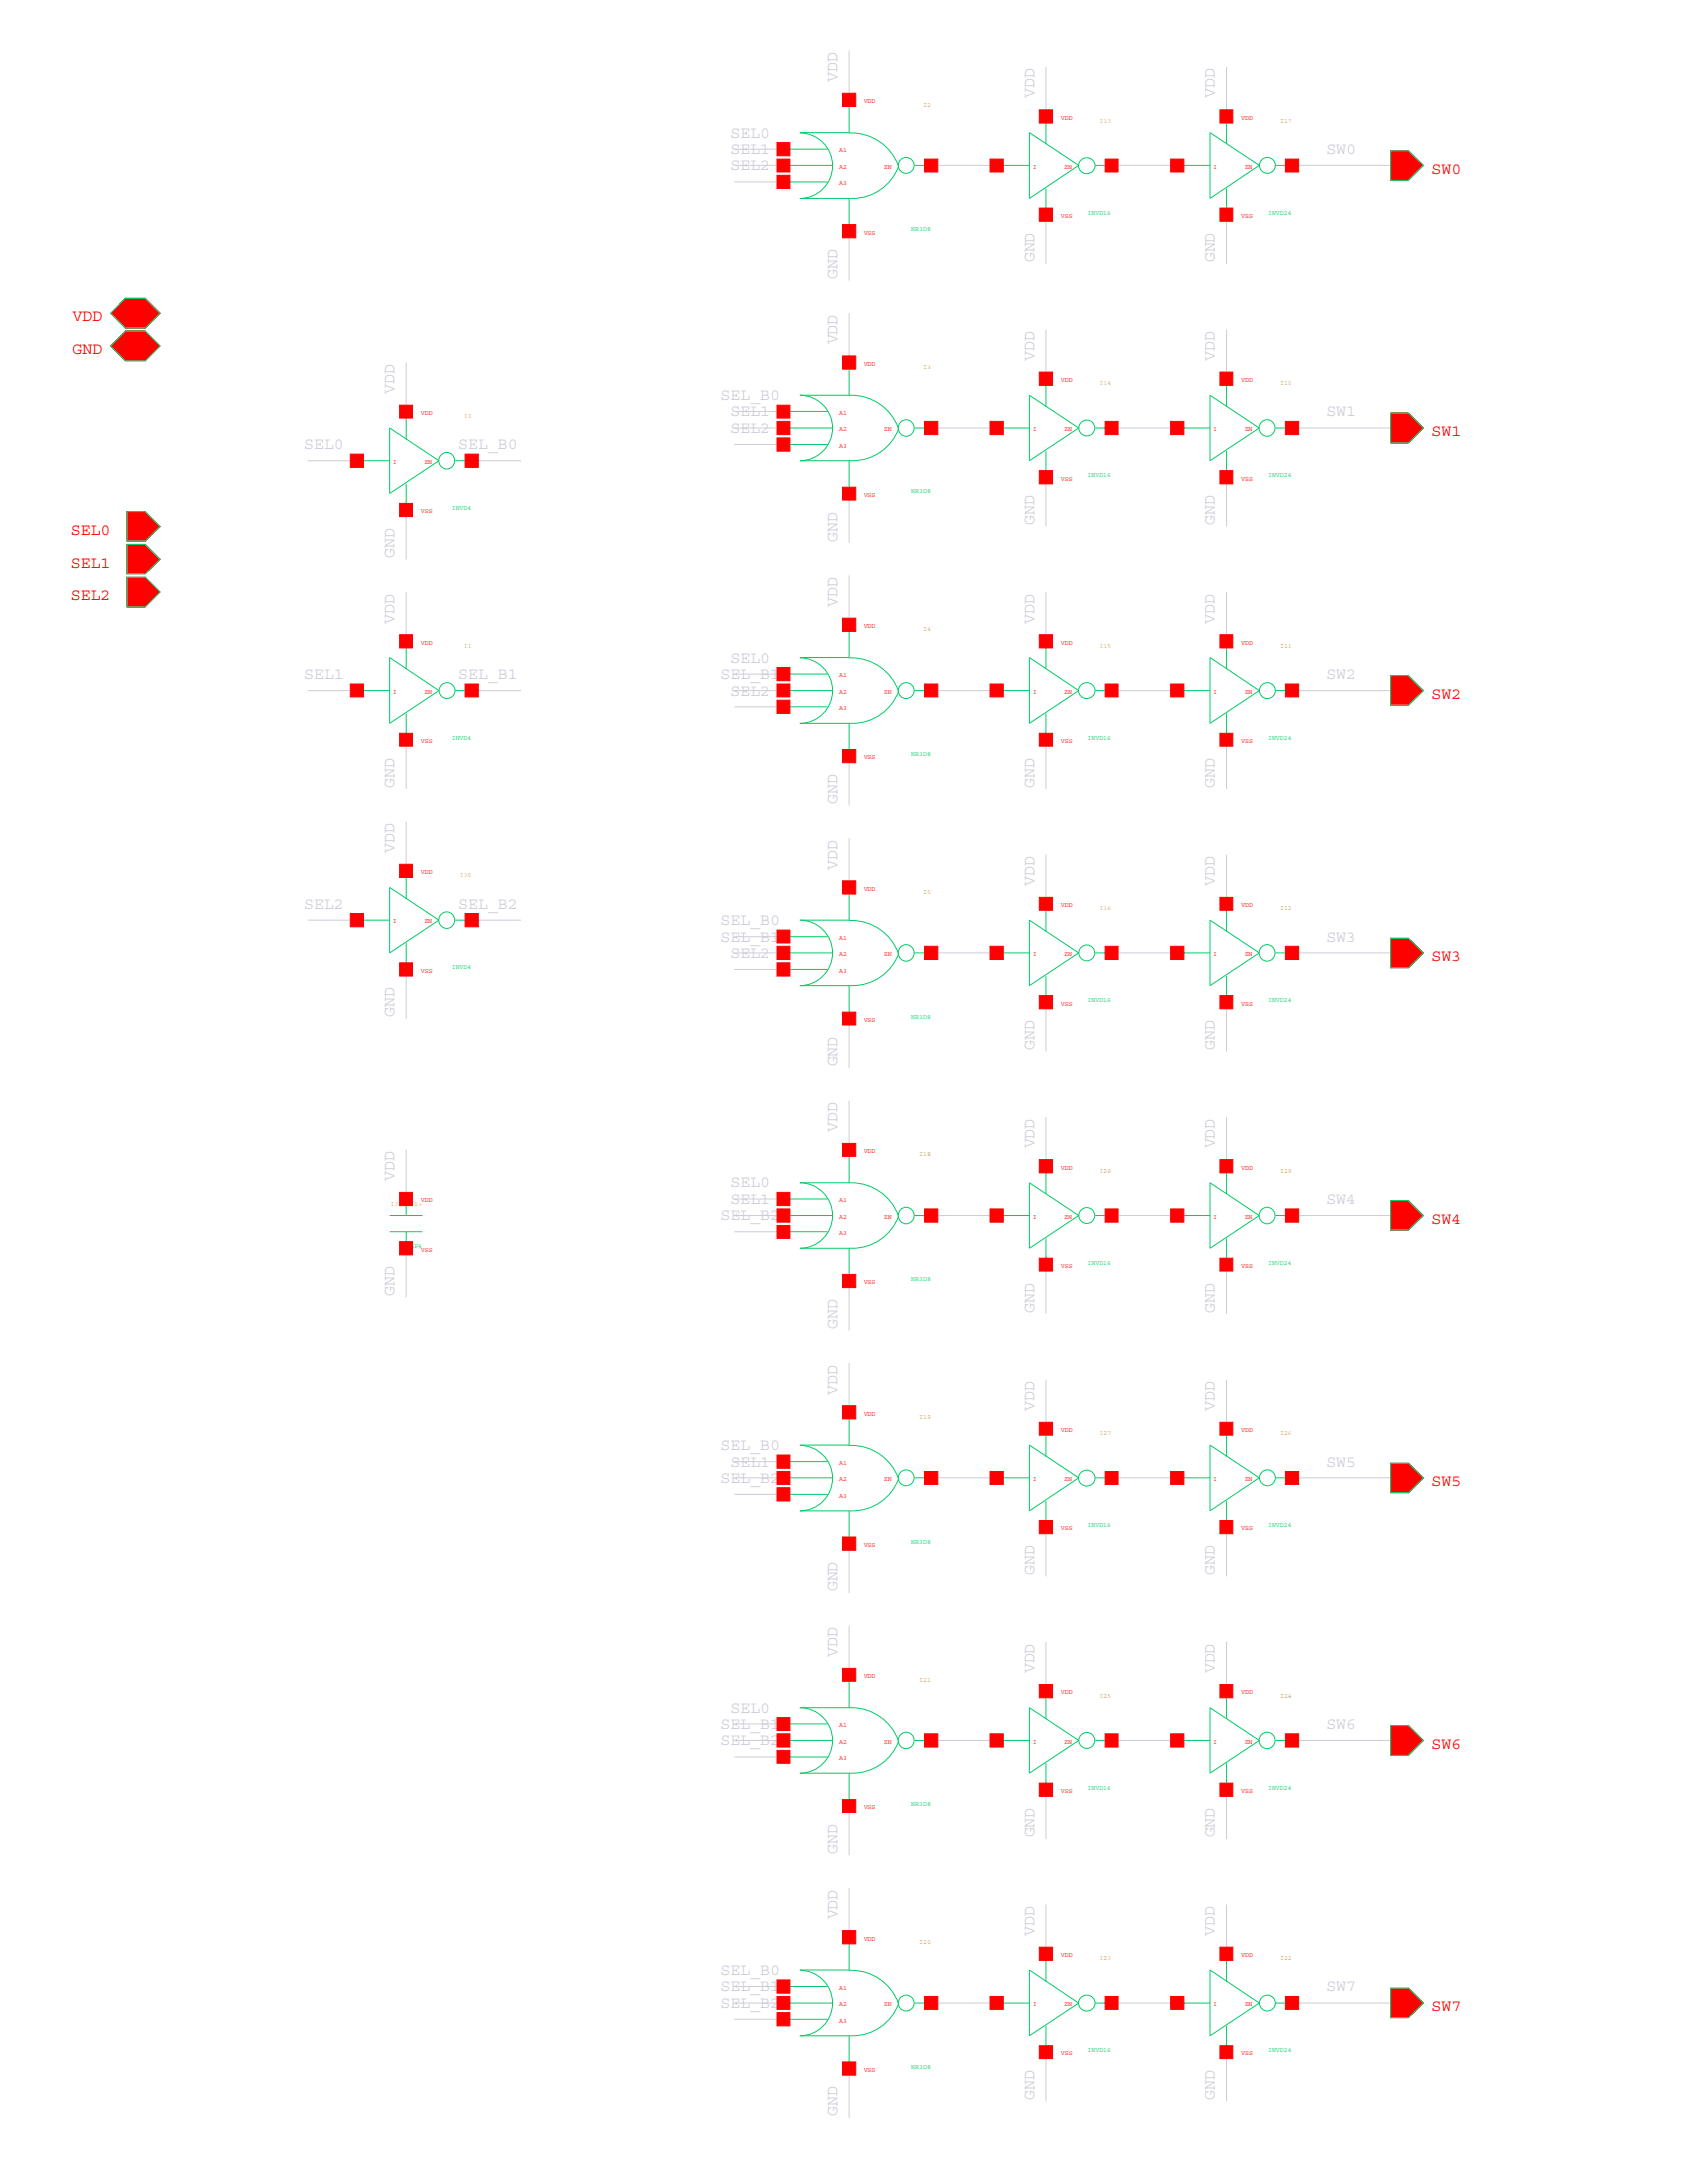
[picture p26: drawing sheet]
<svg xmlns="http://www.w3.org/2000/svg" width="216mm" height="279mm" viewBox="0 0 216 279" stroke-linecap="round" stroke-linejoin="round" font-family="sans-serif">
<defs><g id="words">
<g font-size="2.1" fill="#ccccd9">
<text x="107.2" y="10.5" transform="rotate(-90 107.2 10.5)">VDD</text>
<text x="93.5" y="17.6">SEL0</text>
<text x="132.4" y="12.6" transform="rotate(-90 132.4 12.6)">VDD</text>
<text x="155.5" y="12.6" transform="rotate(-90 155.5 12.6)">VDD</text>
<text x="93.5" y="19.7">SEL1</text>
<text x="93.5" y="21.8">SEL2</text>
<text x="169.7" y="19.7">SW0</text>
<text x="107.2" y="35.7" transform="rotate(-90 107.2 35.7)">GND</text>
<text x="132.4" y="33.6" transform="rotate(-90 132.4 33.6)">GND</text>
<text x="155.5" y="33.6" transform="rotate(-90 155.5 33.6)">GND</text>
<text x="107.2" y="44.1" transform="rotate(-90 107.2 44.1)">VDD</text>
<text x="132.4" y="46.2" transform="rotate(-90 132.4 46.2)">VDD</text>
<text x="155.5" y="46.2" transform="rotate(-90 155.5 46.2)">VDD</text>
<text x="50.5" y="50.4" transform="rotate(-90 50.5 50.4)">VDD</text>
<text x="92.2" y="51.2">SEL_B0</text>
<text x="93.5" y="53.3">SEL1</text>
<text x="169.7" y="53.3">SW1</text>
<text x="38.9" y="57.5">SEL0</text>
<text x="58.6" y="57.5">SEL_B0</text>
<text x="93.5" y="55.4">SEL2</text>
<text x="50.5" y="71.4" transform="rotate(-90 50.5 71.4)">GND</text>
<text x="107.2" y="69.3" transform="rotate(-90 107.2 69.3)">GND</text>
<text x="132.4" y="67.2" transform="rotate(-90 132.4 67.2)">GND</text>
<text x="155.5" y="67.2" transform="rotate(-90 155.5 67.2)">GND</text>
<text x="107.2" y="77.7" transform="rotate(-90 107.2 77.7)">VDD</text>
<text x="50.5" y="79.8" transform="rotate(-90 50.5 79.8)">VDD</text>
<text x="132.4" y="79.8" transform="rotate(-90 132.4 79.8)">VDD</text>
<text x="155.5" y="79.8" transform="rotate(-90 155.5 79.8)">VDD</text>
<text x="38.9" y="86.9">SEL1</text>
<text x="58.6" y="86.9">SEL_B1</text>
<text x="92.2" y="86.9">SEL_B1</text>
<text x="93.5" y="89">SEL2</text>
<text x="93.5" y="84.8">SEL0</text>
<text x="169.7" y="86.9">SW2</text>
<text x="50.5" y="100.8" transform="rotate(-90 50.5 100.8)">GND</text>
<text x="132.4" y="100.8" transform="rotate(-90 132.4 100.8)">GND</text>
<text x="155.5" y="100.8" transform="rotate(-90 155.5 100.8)">GND</text>
<text x="107.2" y="102.9" transform="rotate(-90 107.2 102.9)">GND</text>
<text x="50.5" y="109.2" transform="rotate(-90 50.5 109.2)">VDD</text>
<text x="107.2" y="111.3" transform="rotate(-90 107.2 111.3)">VDD</text>
<text x="132.4" y="113.4" transform="rotate(-90 132.4 113.4)">VDD</text>
<text x="155.5" y="113.4" transform="rotate(-90 155.5 113.4)">VDD</text>
<text x="38.9" y="116.3">SEL2</text>
<text x="58.6" y="116.3">SEL_B2</text>
<text x="92.2" y="118.4">SEL_B0</text>
<text x="92.2" y="120.5">SEL_B1</text>
<text x="93.5" y="122.6">SEL2</text>
<text x="169.7" y="120.5">SW3</text>
<text x="50.5" y="130.2" transform="rotate(-90 50.5 130.2)">GND</text>
<text x="107.2" y="136.5" transform="rotate(-90 107.2 136.5)">GND</text>
<text x="132.4" y="134.4" transform="rotate(-90 132.4 134.4)">GND</text>
<text x="155.5" y="134.4" transform="rotate(-90 155.5 134.4)">GND</text>
<text x="107.2" y="144.9" transform="rotate(-90 107.2 144.9)">VDD</text>
<text x="132.4" y="147" transform="rotate(-90 132.4 147)">VDD</text>
<text x="155.5" y="147" transform="rotate(-90 155.5 147)">VDD</text>
<text x="50.5" y="151.2" transform="rotate(-90 50.5 151.2)">VDD</text>
<text x="93.5" y="154.1">SEL1</text>
<text x="93.5" y="152">SEL0</text>
<text x="169.7" y="154.1">SW4</text>
<text x="92.2" y="156.2">SEL_B2</text>
<text x="50.5" y="165.9" transform="rotate(-90 50.5 165.9)">GND</text>
<text x="132.4" y="168" transform="rotate(-90 132.4 168)">GND</text>
<text x="155.5" y="168" transform="rotate(-90 155.5 168)">GND</text>
<text x="107.2" y="170.1" transform="rotate(-90 107.2 170.1)">GND</text>
<text x="107.2" y="178.5" transform="rotate(-90 107.2 178.5)">VDD</text>
<text x="92.2" y="185.6">SEL_B0</text>
<text x="132.4" y="180.6" transform="rotate(-90 132.4 180.6)">VDD</text>
<text x="155.5" y="180.6" transform="rotate(-90 155.5 180.6)">VDD</text>
<text x="92.2" y="189.8">SEL_B2</text>
<text x="93.5" y="187.7">SEL1</text>
<text x="169.7" y="187.7">SW5</text>
<text x="107.2" y="203.7" transform="rotate(-90 107.2 203.7)">GND</text>
<text x="132.4" y="201.6" transform="rotate(-90 132.4 201.6)">GND</text>
<text x="155.5" y="201.6" transform="rotate(-90 155.5 201.6)">GND</text>
<text x="107.2" y="212.1" transform="rotate(-90 107.2 212.1)">VDD</text>
<text x="132.4" y="214.2" transform="rotate(-90 132.4 214.2)">VDD</text>
<text x="155.5" y="214.2" transform="rotate(-90 155.5 214.2)">VDD</text>
<text x="92.2" y="221.3">SEL_B1</text>
<text x="93.5" y="219.2">SEL0</text>
<text x="169.7" y="221.3">SW6</text>
<text x="92.2" y="223.4">SEL_B2</text>
<text x="107.2" y="237.3" transform="rotate(-90 107.2 237.3)">GND</text>
<text x="132.4" y="235.2" transform="rotate(-90 132.4 235.2)">GND</text>
<text x="155.5" y="235.2" transform="rotate(-90 155.5 235.2)">GND</text>
<text x="107.2" y="245.7" transform="rotate(-90 107.2 245.7)">VDD</text>
<text x="132.4" y="247.8" transform="rotate(-90 132.4 247.8)">VDD</text>
<text x="155.5" y="247.8" transform="rotate(-90 155.5 247.8)">VDD</text>
<text x="92.2" y="254.9">SEL_B1</text>
<text x="92.2" y="252.8">SEL_B0</text>
<text x="92.2" y="257">SEL_B2</text>
<text x="169.7" y="254.9">SW7</text>
<text x="132.4" y="268.8" transform="rotate(-90 132.4 268.8)">GND</text>
<text x="155.5" y="268.8" transform="rotate(-90 155.5 268.8)">GND</text>
<text x="107.2" y="270.9" transform="rotate(-90 107.2 270.9)">GND</text>
</g>
<g font-size="2.1" fill="#f00">
<text x="183.2" y="22.2">SW0</text>
<text x="9.3" y="41.1">VDD</text>
<text x="9.3" y="45.3">GND</text>
<text x="183.2" y="55.8">SW1</text>
<text x="9.1" y="68.5">SEL0</text>
<text x="9.1" y="76.8">SEL2</text>
<text x="9.1" y="72.6">SEL1</text>
<text x="183.2" y="89.5">SW2</text>
<text x="183.2" y="123">SW3</text>
<text x="183.2" y="156.6">SW4</text>
<text x="183.2" y="190.2">SW5</text>
<text x="183.2" y="223.8">SW6</text>
<text x="183.2" y="257.4">SW7</text>
</g>
<g font-size=".8" fill="#f00">
<text x="110.5" y="13.2">VDD</text>
<text x="135.8" y="15.3">VDD</text>
<text x="158.8" y="15.3">VDD</text>
<text x="107.4" y="23.7">A3</text>
<text x="107.4" y="21.6">A2</text>
<text x="107.4" y="19.5">A1</text>
<text x="113.1" y="21.6">ZN</text>
<text x="132.2" y="21.6">I</text>
<text x="136.2" y="21.6">ZN</text>
<text x="155.3" y="21.6">I</text>
<text x="159.3" y="21.6">ZN</text>
<text x="135.8" y="27.9">VSS</text>
<text x="158.8" y="27.9">VSS</text>
<text x="110.5" y="30">VSS</text>
<text x="110.5" y="46.8">VDD</text>
<text x="53.8" y="53.1">VDD</text>
<text x="107.4" y="53.1">A1</text>
<text x="135.8" y="48.9">VDD</text>
<text x="158.8" y="48.9">VDD</text>
<text x="50.3" y="59.4">I</text>
<text x="54.3" y="59.4">ZN</text>
<text x="107.4" y="57.3">A3</text>
<text x="107.4" y="55.2">A2</text>
<text x="113.1" y="55.2">ZN</text>
<text x="132.2" y="55.2">I</text>
<text x="136.2" y="55.2">ZN</text>
<text x="155.3" y="55.2">I</text>
<text x="159.3" y="55.2">ZN</text>
<text x="53.8" y="65.7">VSS</text>
<text x="110.5" y="63.6">VSS</text>
<text x="135.8" y="61.5">VSS</text>
<text x="158.8" y="61.5">VSS</text>
<text x="53.8" y="82.5">VDD</text>
<text x="110.5" y="80.4">VDD</text>
<text x="135.8" y="82.5">VDD</text>
<text x="158.8" y="82.5">VDD</text>
<text x="50.3" y="88.8">I</text>
<text x="54.3" y="88.8">ZN</text>
<text x="107.4" y="88.8">A2</text>
<text x="107.4" y="86.7">A1</text>
<text x="113.1" y="88.8">ZN</text>
<text x="132.2" y="88.8">I</text>
<text x="136.2" y="88.8">ZN</text>
<text x="155.3" y="88.8">I</text>
<text x="159.3" y="88.8">ZN</text>
<text x="53.8" y="95.1">VSS</text>
<text x="107.4" y="90.9">A3</text>
<text x="135.8" y="95.1">VSS</text>
<text x="158.8" y="95.1">VSS</text>
<text x="110.5" y="97.2">VSS</text>
<text x="53.8" y="111.9">VDD</text>
<text x="50.3" y="118.2">I</text>
<text x="54.3" y="118.2">ZN</text>
<text x="110.5" y="114">VDD</text>
<text x="135.8" y="116.1">VDD</text>
<text x="158.8" y="116.1">VDD</text>
<text x="53.8" y="124.5">VSS</text>
<text x="107.4" y="124.5">A3</text>
<text x="107.4" y="122.4">A2</text>
<text x="107.4" y="120.3">A1</text>
<text x="113.1" y="122.4">ZN</text>
<text x="132.2" y="122.4">I</text>
<text x="136.2" y="122.4">ZN</text>
<text x="155.3" y="122.4">I</text>
<text x="159.3" y="122.4">ZN</text>
<text x="110.5" y="130.8">VSS</text>
<text x="135.8" y="128.7">VSS</text>
<text x="158.8" y="128.7">VSS</text>
<text x="110.5" y="147.6">VDD</text>
<text x="135.8" y="149.7">VDD</text>
<text x="158.8" y="149.7">VDD</text>
<text x="53.8" y="153.9">VDD</text>
<text x="107.4" y="156">A2</text>
<text x="107.4" y="153.9">A1</text>
<text x="113.1" y="156">ZN</text>
<text x="132.2" y="156">I</text>
<text x="136.2" y="156">ZN</text>
<text x="155.3" y="156">I</text>
<text x="159.3" y="156">ZN</text>
<text x="53.8" y="160.2">VSS</text>
<text x="107.4" y="158.1">A3</text>
<text x="110.5" y="164.4">VSS</text>
<text x="135.8" y="162.3">VSS</text>
<text x="158.8" y="162.3">VSS</text>
<text x="110.5" y="181.2">VDD</text>
<text x="135.8" y="183.3">VDD</text>
<text x="158.8" y="183.3">VDD</text>
<text x="107.4" y="191.7">A3</text>
<text x="107.4" y="189.6">A2</text>
<text x="107.4" y="187.5">A1</text>
<text x="113.1" y="189.6">ZN</text>
<text x="132.2" y="189.6">I</text>
<text x="136.2" y="189.6">ZN</text>
<text x="155.3" y="189.6">I</text>
<text x="159.3" y="189.6">ZN</text>
<text x="110.5" y="198">VSS</text>
<text x="135.8" y="195.9">VSS</text>
<text x="158.8" y="195.9">VSS</text>
<text x="110.5" y="214.8">VDD</text>
<text x="107.4" y="221.1">A1</text>
<text x="135.8" y="216.9">VDD</text>
<text x="158.8" y="216.9">VDD</text>
<text x="107.4" y="225.3">A3</text>
<text x="107.4" y="223.2">A2</text>
<text x="113.1" y="223.2">ZN</text>
<text x="132.2" y="223.2">I</text>
<text x="136.2" y="223.2">ZN</text>
<text x="155.3" y="223.2">I</text>
<text x="159.3" y="223.2">ZN</text>
<text x="110.5" y="231.6">VSS</text>
<text x="135.8" y="229.5">VSS</text>
<text x="158.8" y="229.5">VSS</text>
<text x="110.5" y="248.4">VDD</text>
<text x="135.8" y="250.5">VDD</text>
<text x="158.8" y="250.5">VDD</text>
<text x="107.4" y="256.8">A2</text>
<text x="107.4" y="254.7">A1</text>
<text x="113.1" y="256.8">ZN</text>
<text x="132.2" y="256.8">I</text>
<text x="136.2" y="256.8">ZN</text>
<text x="155.3" y="256.8">I</text>
<text x="159.3" y="256.8">ZN</text>
<text x="107.4" y="258.9">A3</text>
<text x="135.8" y="263.1">VSS</text>
<text x="158.8" y="263.1">VSS</text>
<text x="110.5" y="265.2">VSS</text>
</g>
<g font-size=".8" fill="#d9cc00">
<text x="118.1" y="13.6">I2</text>
<text x="140.7" y="15.7">I13</text>
<text x="163.8" y="15.7">I17</text>
<text x="118.1" y="47.2">I3</text>
<text x="59.3" y="53.5">I0</text>
<text x="140.7" y="49.3">I14</text>
<text x="163.8" y="49.3">I10</text>
<text x="59.3" y="82.9">I1</text>
<text x="118.1" y="80.8">I4</text>
<text x="140.7" y="82.9">I15</text>
<text x="163.8" y="82.9">I11</text>
<text x="58.8" y="112.3">I30</text>
<text x="118.1" y="114.4">I5</text>
<text x="140.7" y="116.5">I16</text>
<text x="163.8" y="116.5">I12</text>
<text x="117.6" y="148">I18</text>
<text x="50" y="154.3">I31&lt;4:0&gt;</text>
<text x="140.7" y="150.1">I28</text>
<text x="163.8" y="150.1">I29</text>
<text x="117.6" y="181.6">I19</text>
<text x="140.7" y="183.7">I27</text>
<text x="163.8" y="183.7">I26</text>
<text x="117.6" y="215.2">I21</text>
<text x="140.7" y="217.3">I25</text>
<text x="163.8" y="217.3">I24</text>
<text x="117.6" y="248.8">I20</text>
<text x="140.7" y="250.9">I23</text>
<text x="163.8" y="250.9">I22</text>
</g>
<g font-size=".8" fill="#0c6">
<text x="116.6" y="29.6">NR3D8</text>
<text x="139.2" y="27.5">INVD16</text>
<text x="162.3" y="27.5">INVD24</text>
<text x="57.8" y="65.3">INVD4</text>
<text x="116.6" y="63.2">NR3D8</text>
<text x="139.2" y="61.1">INVD16</text>
<text x="162.3" y="61.1">INVD24</text>
<text x="57.8" y="94.7">INVD4</text>
<text x="139.2" y="94.7">INVD16</text>
<text x="162.3" y="94.7">INVD24</text>
<text x="116.6" y="96.8">NR3D8</text>
<text x="57.8" y="124.1">INVD4</text>
<text x="116.6" y="130.4">NR3D8</text>
<text x="139.2" y="128.3">INVD16</text>
<text x="162.3" y="128.3">INVD24</text>
<text x="51.5" y="159.8">DCAP4</text>
<text x="139.2" y="161.9">INVD16</text>
<text x="162.3" y="161.9">INVD24</text>
<text x="116.6" y="164">NR3D8</text>
<text x="116.6" y="197.6">NR3D8</text>
<text x="139.2" y="195.5">INVD16</text>
<text x="162.3" y="195.5">INVD24</text>
<text x="116.6" y="231.1">NR3D8</text>
<text x="139.2" y="229.1">INVD16</text>
<text x="162.3" y="229.1">INVD24</text>
<text x="139.2" y="262.6">INVD16</text>
<text x="162.3" y="262.6">INVD24</text>
<text x="116.6" y="264.8">NR3D8</text>
</g>
</g></defs>
<g fill="none" stroke="#0c6" stroke-width=".13">
<path d="M100.2 19.1h5.7M102.4 17a4.2 4.2 0 0 1 4.2 4.2 4.2 4.2 0 0 1-4.2 4.2h6.3v4.2M108.6 17a6.4 6.4 0 0 1 6.4 4.2M108.7 12.8v4.2h-6.3M131.7 17l6.3 4.2-6.3 4.2zM133.9 14.9v3.6M154.9 17l6.3 4.2-6.3 4.2zM157 14.9v3.6M178 19.3h2.3l1.9 1.9-1.9 1.9h-2.3zM16 38.2h2.6l1.9 1.9-1.9 1.9h-2.6l-1.8-1.9zM100.2 21.2h6.4M100.2 23.3h5.7"/>
<path d="M115 21.2a6.3 6.3 0 0 1-6.3 4.2M117.1 21.2h2.1M127.6 21.2h4.1M133.9 24.1v3.4M140.2 21.2h2M150.7 21.2h4.2M157 24.1v3.4M163.2 21.2h2.2M16 42.4h2.6l1.9 1.9-1.9 1.9h-2.6l-1.8-1.9zM45.7 59h4.2M49.9 54.8l6.3 4.2-6.3 4.2zM52 52.7v3.6"/>
<path d="M58.3 59h2.1M100.2 54.8h6.4M100.2 56.9h5.7M100.2 52.7h5.7M108.6 50.6a6.4 6.4 0 0 1 6.4 4.2M108.7 46.4v4.2h-6.3a4.2 4.2 0 0 1 4.2 4.2 4.2 4.2 0 0 1-4.2 4.2h6.3M108.7 59v4.2M115 54.8a6.3 6.3 0 0 1-6.3 4.2M117.1 54.8h2.1M127.6 54.8h4.1M131.7 50.6l6.3 4.2-6.3 4.2zM133.9 48.5v3.6"/>
<path d="M133.9 57.7v3.4M140.2 54.8h2M150.7 54.8h4.2M154.9 50.6l6.3 4.2-6.3 4.2zM157 48.5v3.6M157 57.7v3.4M163.2 54.8h2.2M178 52.9h2.3l1.9 1.9-1.9 1.9h-2.3zM16.3 73.9h2.3l1.9 1.9-1.9 1.9h-2.3zM16.3 69.7h2.3l1.9 1.9-1.9 1.8h-2.3zM16.3 65.5h2.3l1.9 1.9-1.9 1.9h-2.3zM52 61.9v3.4"/>
<path d="M108.7 80v4.2h-6.3M45.7 88.4h4.2M49.9 84.2l6.3 4.2-6.3 4.2zM52 82.1v3.5M52 91.3v3.4M58.3 88.4h2.1M100.2 88.4h6.4M100.2 90.5h5.7M100.2 86.3h5.7M102.4 84.2a4.2 4.2 0 0 1 4.2 4.2 4.2 4.2 0 0 1-4.2 4.2h6.3v4.2M108.6 84.2a6.4 6.4 0 0 1 6.4 4.2M115 88.4a6.3 6.3 0 0 1-6.3 4.2"/>
<path d="M117.1 88.4h2.1M127.6 88.4h4.1M131.7 84.2l6.3 4.2-6.3 4.2zM133.9 82.1v3.5M133.9 91.3v3.4M140.2 88.4h2M150.7 88.4h4.2M154.9 84.2l6.3 4.2-6.3 4.2zM157 82.1v3.5M157 91.3v3.4M163.2 88.4h2.2M178 86.5h2.3l1.9 1.9-1.9 1.9h-2.3z"/>
<path d="M45.7 117.8h4.2M49.9 113.6l6.3 4.2-6.3 4.2zM52 111.5v3.6M58.3 117.8h2.1M100.2 119.9h5.7M108.6 117.8a6.4 6.4 0 0 1 6.4 4.2M108.7 113.6v4.2h-6.3a4.2 4.2 0 0 1 4.2 4.2 4.2 4.2 0 0 1-4.2 4.2h6.3v4.2M131.7 117.8l6.3 4.2-6.3 4.2zM133.9 115.7v3.6M154.9 117.8l6.3 4.2-6.3 4.2zM157 115.7v3.6M52 120.7v3.4"/>
<path d="M100.2 122h6.4M100.2 124.1h5.7M115 122a6.3 6.3 0 0 1-6.3 4.1M117.1 122h2.1M127.6 122h4.1M133.9 124.9v3.4M140.2 122h2M150.7 122h4.2M157 124.9v3.4M163.2 122h2.2M178 120.1h2.3l1.9 1.9-1.9 1.9h-2.3zM49.9 157.6h4.2"/>
<path d="M49.9 155.6h4.2M52 153.5v2.1M52 157.6v2.2M100.2 157.6h5.7M100.2 155.6h6.4M100.2 153.5h5.7M108.6 151.4a6.4 6.4 0 0 1 6.4 4.2M108.7 147.1v4.3h-6.3a4.2 4.2 0 0 1 4.2 4.2 4.2 4.2 0 0 1-4.2 4.2h6.3M108.7 159.8v4.2M115 155.6a6.3 6.3 0 0 1-6.3 4.1M117.1 155.6h2.1M127.6 155.6h4.1"/>
<path d="M131.7 151.4l6.3 4.2-6.3 4.2zM133.9 149.3v3.5M133.9 158.5v3.4M140.2 155.6h2M150.7 155.6h4.2M154.9 151.4l6.3 4.2-6.3 4.2zM157 149.3v3.5M157 158.5v3.4M163.2 155.6h2.2M178 153.7h2.3l1.9 1.9-1.9 1.8h-2.3zM100.2 189.1h6.4M100.2 191.3h5.7"/>
<path d="M100.2 187.1h5.7M102.4 185a4.2 4.2 0 0 1 4.2 4.2 4.2 4.2 0 0 1-4.2 4.2h6.3M108.6 185a6.4 6.4 0 0 1 6.4 4.2M108.7 180.8v4.2h-6.3M108.7 193.4v4.2M115 189.2a6.3 6.3 0 0 1-6.3 4.2M117.1 189.1h2.1M127.6 189.1h4.1M131.7 185l6.3 4.1-6.3 4.3zM133.9 182.9v3.5M133.9 192.1v3.4M140.2 189.1h2"/>
<path d="M150.7 189.1h4.2M154.9 185l6.3 4.1-6.3 4.3zM157 182.9v3.5M157 192.1v3.4M163.2 189.1h2.2M178 187.3h2.3l1.9 1.8-1.9 2h-2.3zM108.6 218.6a6.4 6.4 0 0 1 6.4 4.2M108.7 214.4v4.2h-6.3a4.2 4.2 0 0 1 4.2 4.2 4.2 4.2 0 0 1-4.2 4.1h6.3M131.7 218.6l6.3 4.2-6.3 4.1zM133.9 216.4v3.6M154.9 218.6l6.3 4.2-6.3 4.1zM157 216.4v3.6"/>
<path d="M100.2 222.8h6.4M100.2 224.9h5.7M100.2 220.6h5.7M108.7 226.9v4.2M115 222.8a6.3 6.3 0 0 1-6.3 4.1M117.1 222.8h2.1M127.6 222.8h4.1M133.9 225.7v3.4M140.2 222.8h2M150.7 222.8h4.2M157 225.7v3.4M163.2 222.8h2.2"/>
<path d="M178 220.9h2.3l1.9 1.9-1.9 1.9h-2.3zM100.2 256.4h6.4M100.2 258.4h5.7M100.2 254.3h5.7M102.4 252.2a4.2 4.2 0 0 1 4.2 4.2 4.2 4.2 0 0 1-4.2 4.2h6.3v4.2M108.6 252.2a6.4 6.4 0 0 1 6.4 4.2M108.7 247.9v4.2h-6.3M115 256.4a6.3 6.3 0 0 1-6.3 4.1M117.1 256.4h2.1M127.6 256.4h4.1M131.7 252.1l6.3 4.3-6.3 4.2zM133.9 250.1v3.5"/>
<path d="M133.9 259.3v3.3M140.2 256.4h2M150.7 256.4h4.2M154.9 252.1l6.3 4.3-6.3 4.2zM157 250.1v3.5M157 259.3v3.3M163.2 256.4h2.2M178 254.5h2.3l1.9 1.9-1.9 1.8h-2.3z"/>
<circle cx="116" cy="21.2" r="1.02"/>
<circle cx="139.1" cy="21.2" r="1.04"/>
<circle cx="162.2" cy="21.2" r="1.02"/>
<circle cx="57.1" cy="59" r="1.04"/>
<circle cx="115.9" cy="54.8" r="1.04"/>
<circle cx="139.1" cy="54.8" r="1.02"/>
<circle cx="162.1" cy="54.8" r="1.04"/>
<circle cx="57.2" cy="88.4" r="1.02"/>
<circle cx="116" cy="88.4" r="1.02"/>
<circle cx="139.1" cy="88.4" r="1.04"/>
<circle cx="162.2" cy="88.4" r="1.02"/>
<circle cx="57.1" cy="117.8" r="1.04"/>
<circle cx="115.9" cy="122" r="1.04"/>
<circle cx="139.1" cy="122" r="1.02"/>
<circle cx="162.1" cy="122" r="1.04"/>
<circle cx="115.9" cy="155.6" r="1.04"/>
<circle cx="139.1" cy="155.6" r="1.02"/>
<circle cx="162.1" cy="155.6" r="1.04"/>
<circle cx="116" cy="189.1" r="1.02"/>
<circle cx="139.1" cy="189.2" r="1.04"/>
<circle cx="162.2" cy="189.1" r="1.02"/>
<circle cx="115.9" cy="222.7" r="1.04"/>
<circle cx="139.1" cy="222.8" r="1.02"/>
<circle cx="162.1" cy="222.7" r="1.04"/>
<circle cx="116" cy="256.4" r="1.02"/>
<circle cx="139.1" cy="256.4" r="1.04"/>
<circle cx="162.2" cy="256.4" r="1.02"/>
</g>
<g fill="none" stroke="#ccccd9" stroke-width=".13">
<path d="M94 19.1h6.2M108.7 6.5v6.3M133.9 8.6v6.3M157 8.6v6.3M94 23.3h6.2M94 21.2h6.2M108.7 29.6v6.3M119.2 21.2h8.4M133.9 27.5v6.3M142.2 21.2h8.5M157 27.5v6.3M165.4 21.2h12.6"/>
<path d="M39.4 59h6.3M52 46.4v6.3M60.4 59h6.3M94 56.9h6.2M94 54.8h6.2M94 52.7h6.2M108.7 40.1v6.3M119.2 54.8h8.4M133.9 42.2v6.3M142.2 54.8h8.5M157 42.2v6.3M165.4 54.8h12.6"/>
<path d="M52 65.3v6.3M52 75.8v6.3M108.7 63.2v6.3M108.7 73.7v6.3M133.9 61.1v6.3M133.9 75.8v6.3M157 61.1v6.3M157 75.8v6.3M39.4 88.4h6.3M52 94.7v6.3M60.4 88.4h6.3M94 88.4h6.2"/>
<path d="M94 90.5h6.2M94 86.3h6.2M108.7 96.8v6.3M119.2 88.4h8.4M133.9 94.7v6.3M142.2 88.4h8.5M157 94.7v6.3M165.4 88.4h12.6M39.4 117.8h6.3M52 105.2v6.3M60.4 117.8h6.3M94 119.9h6.2"/>
<path d="M108.7 107.3v6.3M133.9 109.4v6.3M157 109.4v6.3M52 124.1v6.3M94 124.1h6.2M94 122h6.2M108.7 130.4v6.3M119.2 122h8.4M133.9 128.3v6.3M142.2 122h8.5M157 128.3v6.3M165.4 122h12.6"/>
<path d="M52 147.2v6.3M52 159.8v6.3M94 153.5h6.2M94 155.6h6.2M94 157.6h6.2M108.7 140.9v6.3M119.2 155.6h8.4M133.9 143v6.3M142.2 155.6h8.5M157 143v6.3M165.4 155.6h12.6M108.7 164v6.3"/>
<path d="M108.7 174.5v6.3M133.9 161.9v6.2M133.9 176.6v6.3M157 161.9v6.2M157 176.6v6.3M94 187.1h6.2M94 189.1h6.2M94 191.3h6.2M108.7 197.6v6.3M119.2 189.1h8.4M133.9 195.5v6.3M142.2 189.1h8.5"/>
<path d="M157 195.5v6.3M165.4 189.1h12.6M108.7 208.1v6.3M133.9 210.1v6.4M157 210.1v6.4M94 220.6h6.2M94 224.9h6.2M94 222.8h6.2M108.7 231.1v6.3M119.2 222.8h8.4M133.9 229.1v6.3M142.2 222.8h8.5"/>
<path d="M157 229.1v6.3M165.4 222.8h12.6M94 254.3h6.2M94 258.4h6.2M94 256.4h6.2M108.7 241.6v6.3M119.2 256.4h8.4M133.9 243.8v6.3M142.2 256.4h8.5M157 243.8v6.3M165.4 256.4h12.6M108.7 264.8v6.3"/>
<path d="M133.9 262.6v6.3M157 262.6v6.3"/>
</g>
<g fill="#f00" stroke="#f00" stroke-width=".13">
<path d="M178 254.5h2.3l1.9 1.9-1.9 1.8h-2.3z"/>
<path d="M149.8 255.5h1.7v1.7h-1.7z"/>
<path d="M156.1 261.8h1.7v1.7h-1.7z"/>
<path d="M156.1 249.2h1.7v1.7h-1.7z"/>
<path d="M164.5 255.5h1.7v1.7h-1.7z"/>
<path d="M126.7 255.5h1.7v1.7h-1.7z"/>
<path d="M133 261.8h1.7v1.7h-1.7z"/>
<path d="M133 249.2h1.7v1.7h-1.7z"/>
<path d="M141.4 255.5h1.7v1.7h-1.7z"/>
<path d="M99.4 257.6h1.7v1.7h-1.7z"/>
<path d="M99.4 255.5h1.7v1.7h-1.7z"/>
<path d="M99.4 253.4h1.7v1.7h-1.7z"/>
<path d="M107.8 247.1h1.7v1.7h-1.7z"/>
<path d="M107.8 263.9h1.7v1.7h-1.7z"/>
<path d="M118.3 255.5h1.7v1.7h-1.7z"/>
<path d="M178 220.9h2.3l1.9 1.9-1.9 1.9h-2.3z"/>
<path d="M149.8 221.9h1.7v1.7h-1.7z"/>
<path d="M156.1 228.2h1.7v1.7h-1.7z"/>
<path d="M156.1 215.6h1.7v1.7h-1.7z"/>
<path d="M164.5 221.9h1.7v1.7h-1.7z"/>
<path d="M126.7 221.9h1.7v1.7h-1.7z"/>
<path d="M133 228.2h1.7v1.7h-1.7z"/>
<path d="M133 215.6h1.7v1.7h-1.7z"/>
<path d="M141.4 221.9h1.7v1.7h-1.7z"/>
<path d="M99.4 224h1.7v1.7h-1.7z"/>
<path d="M99.4 221.9h1.7v1.7h-1.7z"/>
<path d="M99.4 219.8h1.7v1.7h-1.7z"/>
<path d="M107.8 213.5h1.7v1.7h-1.7z"/>
<path d="M107.8 230.3h1.7v1.7h-1.7z"/>
<path d="M118.3 221.9h1.7v1.7h-1.7z"/>
<path d="M178 187.3h2.3l1.9 1.8-1.9 2h-2.3z"/>
<path d="M149.8 188.3h1.7v1.7h-1.7z"/>
<path d="M156.1 194.6h1.7v1.7h-1.7z"/>
<path d="M156.1 182h1.7v1.7h-1.7z"/>
<path d="M164.5 188.3h1.7v1.7h-1.7z"/>
<path d="M126.7 188.3h1.7v1.7h-1.7z"/>
<path d="M133 194.6h1.7v1.7h-1.7z"/>
<path d="M133 182h1.7v1.7h-1.7z"/>
<path d="M141.4 188.3h1.7v1.7h-1.7z"/>
<path d="M99.4 190.4h1.7v1.7h-1.7z"/>
<path d="M99.4 188.3h1.7v1.7h-1.7z"/>
<path d="M99.4 186.2h1.7v1.7h-1.7z"/>
<path d="M107.8 179.9h1.7v1.7h-1.7z"/>
<path d="M107.8 196.7h1.7v1.7h-1.7z"/>
<path d="M118.3 188.3h1.7v1.7h-1.7z"/>
<path d="M178 153.7h2.3l1.9 1.9-1.9 1.8h-2.3z"/>
<path d="M51.1 152.6h1.7v1.7h-1.7z"/>
<path d="M51.1 158.9h1.7v1.7h-1.7z"/>
<path d="M126.7 154.7h1.7v1.7h-1.7z"/>
<path d="M133 161h1.7v1.7h-1.7z"/>
<path d="M133 148.4h1.7v1.7h-1.7z"/>
<path d="M141.4 154.7h1.7v1.7h-1.7z"/>
<path d="M149.8 154.7h1.7v1.7h-1.7z"/>
<path d="M156.1 161h1.7v1.7h-1.7z"/>
<path d="M156.1 148.4h1.7v1.7h-1.7z"/>
<path d="M164.5 154.7h1.7v1.7h-1.7z"/>
<path d="M99.4 156.8h1.7v1.7h-1.7z"/>
<path d="M99.4 154.7h1.7v1.7h-1.7z"/>
<path d="M99.4 152.6h1.7v1.7h-1.7z"/>
<path d="M107.8 146.3h1.7v1.7h-1.7z"/>
<path d="M107.8 163.1h1.7v1.7h-1.7z"/>
<path d="M118.3 154.7h1.7v1.7h-1.7z"/>
<path d="M178 120.1h2.3l1.9 1.9-1.9 1.9h-2.3z"/>
<path d="M149.8 121.1h1.7v1.7h-1.7z"/>
<path d="M156.1 127.4h1.7v1.7h-1.7z"/>
<path d="M156.1 114.9h1.7v1.6h-1.7z"/>
<path d="M164.5 121.1h1.7v1.7h-1.7z"/>
<path d="M126.7 121.1h1.7v1.7h-1.7z"/>
<path d="M133 127.4h1.7v1.7h-1.7z"/>
<path d="M133 114.9h1.7v1.6h-1.7z"/>
<path d="M141.4 121.1h1.7v1.7h-1.7z"/>
<path d="M99.4 123.2h1.7v1.7h-1.7z"/>
<path d="M99.4 121.1h1.7v1.7h-1.7z"/>
<path d="M99.4 119h1.7v1.7h-1.7z"/>
<path d="M107.8 112.7h1.7v1.7h-1.7z"/>
<path d="M107.8 129.5h1.7v1.7h-1.7z"/>
<path d="M118.3 121.1h1.7v1.7h-1.7z"/>
<path d="M44.8 116.9h1.7v1.7h-1.7z"/>
<path d="M51.1 123.2h1.7v1.7h-1.7z"/>
<path d="M51.1 110.6h1.7v1.7h-1.7z"/>
<path d="M59.5 116.9h1.7v1.7h-1.7z"/>
<path d="M178 86.5h2.3l1.9 1.9-1.9 1.9h-2.3z"/>
<path d="M44.8 87.5h1.7v1.7h-1.7z"/>
<path d="M51.1 93.9h1.7v1.6h-1.7z"/>
<path d="M51.1 81.2h1.7v1.7h-1.7z"/>
<path d="M59.5 87.5h1.7v1.7h-1.7z"/>
<path d="M149.8 87.5h1.7v1.7h-1.7z"/>
<path d="M156.1 93.9h1.7v1.6h-1.7z"/>
<path d="M156.1 81.2h1.7v1.7h-1.7z"/>
<path d="M164.5 87.5h1.7v1.7h-1.7z"/>
<path d="M126.7 87.5h1.7v1.7h-1.7z"/>
<path d="M133 93.9h1.7v1.6h-1.7z"/>
<path d="M133 81.2h1.7v1.7h-1.7z"/>
<path d="M141.4 87.5h1.7v1.7h-1.7z"/>
<path d="M99.4 89.6h1.7v1.7h-1.7z"/>
<path d="M99.4 87.5h1.7v1.7h-1.7z"/>
<path d="M99.4 85.4h1.7v1.7h-1.7z"/>
<path d="M107.8 79.1h1.7v1.7h-1.7z"/>
<path d="M107.8 95.9h1.7v1.7h-1.7z"/>
<path d="M118.3 87.5h1.7v1.7h-1.7z"/>
<path d="M16.3 73.9h2.3l1.9 1.9-1.9 1.9h-2.3z"/>
<path d="M16.3 69.7h2.3l1.9 1.9-1.9 1.8h-2.3z"/>
<path d="M16.3 65.5h2.3l1.9 1.9-1.9 1.9h-2.3z"/>
<path d="M178 52.9h2.3l1.9 1.9-1.9 1.9h-2.3z"/>
<path d="M44.8 58.1h1.7v1.7h-1.7z"/>
<path d="M51.1 64.4h1.7v1.7h-1.7z"/>
<path d="M51.1 51.9h1.7v1.6h-1.7z"/>
<path d="M59.5 58.1h1.7v1.7h-1.7z"/>
<path d="M149.8 53.9h1.7v1.7h-1.7z"/>
<path d="M156.1 60.2h1.7v1.7h-1.7z"/>
<path d="M156.1 47.6h1.7v1.7h-1.7z"/>
<path d="M164.5 53.9h1.7v1.7h-1.7z"/>
<path d="M126.7 53.9h1.7v1.7h-1.7z"/>
<path d="M133 60.2h1.7v1.7h-1.7z"/>
<path d="M133 47.6h1.7v1.7h-1.7z"/>
<path d="M141.4 53.9h1.7v1.7h-1.7z"/>
<path d="M99.4 56h1.7v1.7h-1.7z"/>
<path d="M99.4 53.9h1.7v1.7h-1.7z"/>
<path d="M99.4 51.9h1.7v1.6h-1.7z"/>
<path d="M107.8 45.6h1.7v1.6h-1.7z"/>
<path d="M107.8 62.4h1.7v1.6h-1.7z"/>
<path d="M118.3 53.9h1.7v1.7h-1.7z"/>
<path d="M16 42.4h2.6l1.9 1.9-1.9 1.9h-2.6l-1.8-1.9z"/>
<path d="M16 38.2h2.6l1.9 1.9-1.9 1.9h-2.6l-1.8-1.9z"/>
<path d="M178 19.3h2.3l1.9 1.9-1.9 1.9h-2.3z"/>
<path d="M126.7 20.4h1.7v1.6h-1.7z"/>
<path d="M133 26.6h1.7v1.7h-1.7z"/>
<path d="M133 14.1h1.7v1.6h-1.7z"/>
<path d="M141.4 20.4h1.7v1.6h-1.7z"/>
<path d="M149.8 20.4h1.7v1.6h-1.7z"/>
<path d="M156.1 26.6h1.7v1.7h-1.7z"/>
<path d="M156.1 14.1h1.7v1.6h-1.7z"/>
<path d="M164.5 20.4h1.7v1.6h-1.7z"/>
<path d="M99.4 22.4h1.7v1.7h-1.7z"/>
<path d="M99.4 20.4h1.7v1.6h-1.7z"/>
<path d="M99.4 18.2h1.7v1.7h-1.7z"/>
<path d="M107.8 11.9h1.7v1.7h-1.7z"/>
<path d="M107.8 28.7h1.7v1.7h-1.7z"/>
<path d="M118.3 20.4h1.7v1.6h-1.7z"/>
</g>
<use href="#words"/>
</svg>
